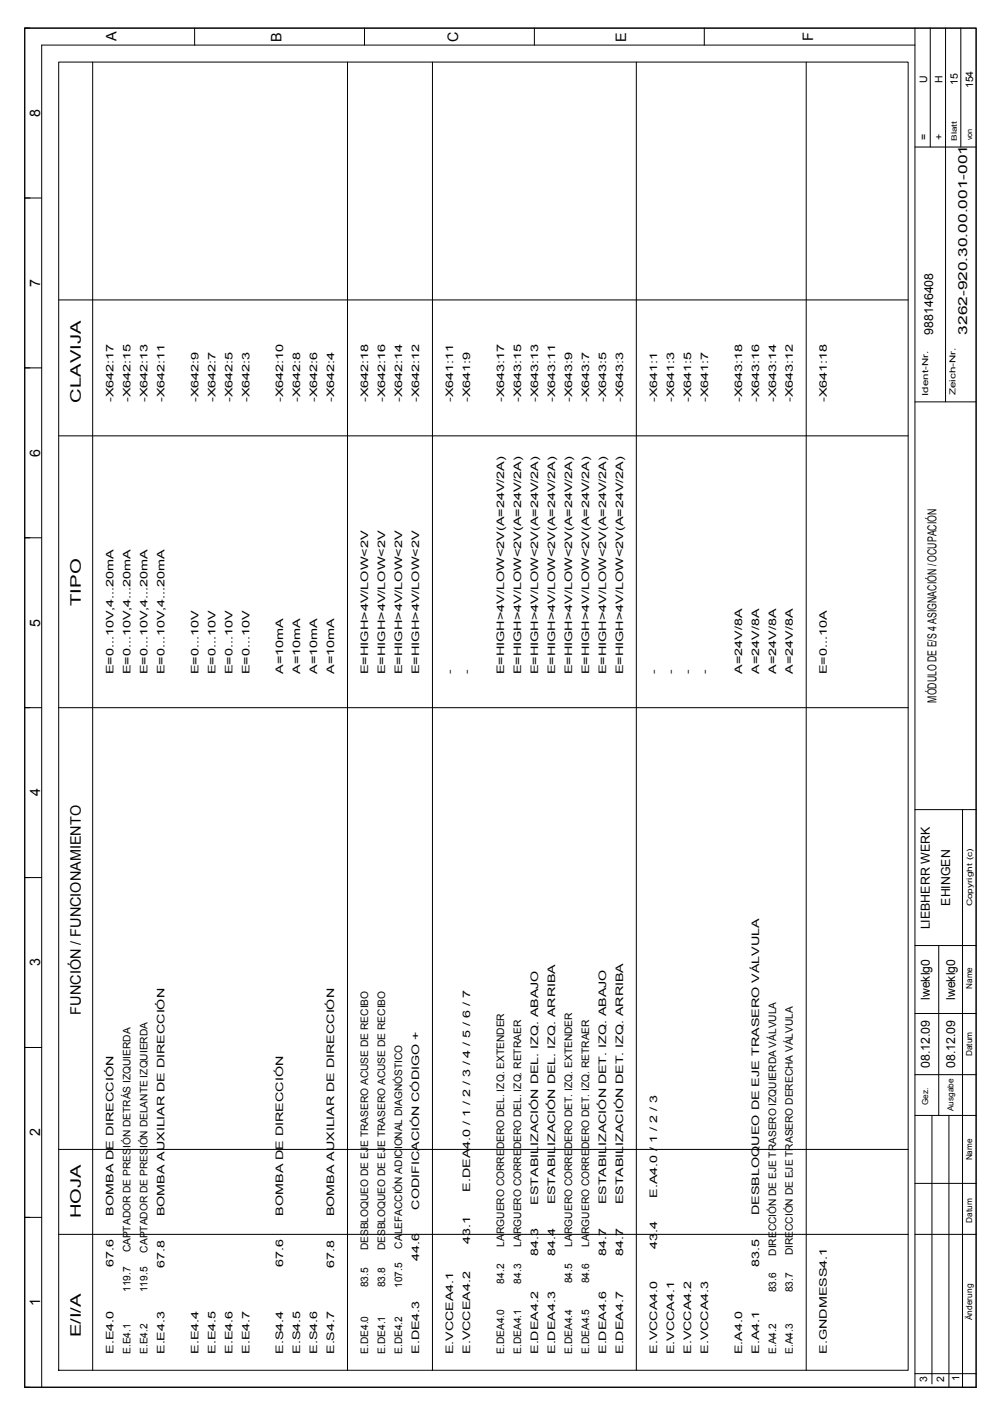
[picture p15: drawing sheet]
<svg xmlns="http://www.w3.org/2000/svg" width="210mm" height="297mm" viewBox="0 0 210 297" stroke-linecap="round" stroke-linejoin="round" font-family="sans-serif">
<defs><g id="words">
<g font-size="3.1">
<text x="24.7" y="8.7" transform="rotate(-90 24.7 8.7)">A</text>
<text x="59.7" y="8.8" transform="rotate(-90 59.7 8.8)">B</text>
<text x="97.1" y="8.9" transform="rotate(-90 97.1 8.9)">C</text>
<text x="132.8" y="8.8" transform="rotate(-90 132.8 8.8)">E</text>
<text x="172.4" y="8.7" transform="rotate(-90 172.4 8.7)">F</text>
<text x="8.5" y="24.8" transform="rotate(-90 8.5 24.8)">8</text>
<text x="8.5" y="60.8" transform="rotate(-90 8.5 60.8)">7</text>
<text x="17.2" y="85.4" transform="rotate(-90 17.2 85.4)">CLAVIJA</text>
<text x="8.5" y="96.8" transform="rotate(-90 8.5 96.8)">6</text>
<text x="17.2" y="128.5" transform="rotate(-90 17.2 128.5)">TIPO</text>
<text x="8.5" y="132.9" transform="rotate(-90 8.5 132.9)">5</text>
<text x="8.5" y="168.9" transform="rotate(-90 8.5 168.9)">4</text>
<text x="8.5" y="204.9" transform="rotate(-90 8.5 204.9)">3</text>
<text x="17.2" y="215.1" transform="rotate(-90 17.2 215.1)">FUNCIÓN / FUNCIONAMIENTO</text>
<text x="8.5" y="240.9" transform="rotate(-90 8.5 240.9)">2</text>
<text x="17.2" y="258.3" transform="rotate(-90 17.2 258.3)">HOJA</text>
<text x="8.5" y="276.8" transform="rotate(-90 8.5 276.8)">1</text>
<text x="17.2" y="283.5" transform="rotate(-90 17.2 283.5)">E/I/A</text>
</g>
<g font-size="2.6">
<text x="197.8" y="70.9" transform="rotate(-90 197.8 70.9)">988146408</text>
<text x="205" y="70.9" transform="rotate(-90 205 70.9)">3262-920.30.00.001-001</text>
<text x="198.6" y="149" transform="rotate(-90 198.6 149)">MÓDULO DE E/S 4 ASIGNACIÓN / OCUPACIÓN</text>
<text x="201.4" y="192" transform="rotate(-90 201.4 192)">EHINGEN</text>
<text x="197.1" y="197.1" transform="rotate(-90 197.1 197.1)">LIEBHERR WERK</text>
<text x="197.1" y="212" transform="rotate(-90 197.1 212)">lweklg0</text>
<text x="202.5" y="212" transform="rotate(-90 202.5 212)">lweklg0</text>
<text x="197.1" y="226.5" transform="rotate(-90 197.1 226.5)">08.12.09</text>
<text x="202.5" y="226.5" transform="rotate(-90 202.5 226.5)">08.12.09</text>
</g>
<g font-size="2.2">
<text x="196.6" y="17.6" transform="rotate(-90 196.6 17.6)">U</text>
<text x="199.8" y="17.6" transform="rotate(-90 199.8 17.6)">H</text>
<text x="203.1" y="18.1" transform="rotate(-90 203.1 18.1)">15</text>
<text x="206.3" y="18.7" transform="rotate(-90 206.3 18.7)">154</text>
<text x="196.6" y="29.6" transform="rotate(-90 196.6 29.6)">=</text>
<text x="199.8" y="29.6" transform="rotate(-90 199.8 29.6)">+</text>
<text x="24" y="85.3" transform="rotate(-90 24 85.3)">-X642:17</text>
<text x="27.7" y="85.3" transform="rotate(-90 27.7 85.3)">-X642:15</text>
<text x="31.3" y="85.3" transform="rotate(-90 31.3 85.3)">-X642:13</text>
<text x="34.9" y="85.3" transform="rotate(-90 34.9 85.3)">-X642:11</text>
<text x="42.1" y="85.3" transform="rotate(-90 42.1 85.3)">-X642:9</text>
<text x="45.7" y="85.3" transform="rotate(-90 45.7 85.3)">-X642:7</text>
<text x="49.3" y="85.3" transform="rotate(-90 49.3 85.3)">-X642:5</text>
<text x="52.9" y="85.3" transform="rotate(-90 52.9 85.3)">-X642:3</text>
<text x="60.1" y="85.3" transform="rotate(-90 60.1 85.3)">-X642:10</text>
<text x="63.7" y="85.3" transform="rotate(-90 63.7 85.3)">-X642:8</text>
<text x="67.3" y="85.3" transform="rotate(-90 67.3 85.3)">-X642:6</text>
<text x="70.9" y="85.3" transform="rotate(-90 70.9 85.3)">-X642:4</text>
<text x="78.1" y="85.3" transform="rotate(-90 78.1 85.3)">-X642:18</text>
<text x="81.7" y="85.3" transform="rotate(-90 81.7 85.3)">-X642:16</text>
<text x="85.3" y="85.3" transform="rotate(-90 85.3 85.3)">-X642:14</text>
<text x="88.9" y="85.3" transform="rotate(-90 88.9 85.3)">-X642:12</text>
<text x="96.1" y="85.3" transform="rotate(-90 96.1 85.3)">-X641:11</text>
<text x="99.7" y="85.3" transform="rotate(-90 99.7 85.3)">-X641:9</text>
<text x="106.9" y="85.3" transform="rotate(-90 106.9 85.3)">-X643:17</text>
<text x="110.5" y="85.3" transform="rotate(-90 110.5 85.3)">-X643:15</text>
<text x="114.1" y="85.3" transform="rotate(-90 114.1 85.3)">-X643:13</text>
<text x="117.7" y="85.3" transform="rotate(-90 117.7 85.3)">-X643:11</text>
<text x="121.3" y="85.3" transform="rotate(-90 121.3 85.3)">-X643:9</text>
<text x="124.9" y="85.3" transform="rotate(-90 124.9 85.3)">-X643:7</text>
<text x="128.5" y="85.3" transform="rotate(-90 128.5 85.3)">-X643:5</text>
<text x="132.1" y="85.3" transform="rotate(-90 132.1 85.3)">-X643:3</text>
<text x="139.3" y="85.3" transform="rotate(-90 139.3 85.3)">-X641:1</text>
<text x="142.9" y="85.3" transform="rotate(-90 142.9 85.3)">-X641:3</text>
<text x="146.5" y="85.3" transform="rotate(-90 146.5 85.3)">-X641:5</text>
<text x="150.1" y="85.3" transform="rotate(-90 150.1 85.3)">-X641:7</text>
<text x="157.3" y="85.3" transform="rotate(-90 157.3 85.3)">-X643:18</text>
<text x="160.9" y="85.3" transform="rotate(-90 160.9 85.3)">-X643:16</text>
<text x="164.5" y="85.3" transform="rotate(-90 164.5 85.3)">-X643:14</text>
<text x="168.1" y="85.3" transform="rotate(-90 168.1 85.3)">-X643:12</text>
<text x="175.3" y="85.3" transform="rotate(-90 175.3 85.3)">-X641:18</text>
<text x="24" y="143" transform="rotate(-90 24 143)">E=0...10V,4...20mA</text>
<text x="27.7" y="143" transform="rotate(-90 27.7 143)">E=0...10V,4...20mA</text>
<text x="31.3" y="143" transform="rotate(-90 31.3 143)">E=0...10V,4...20mA</text>
<text x="34.9" y="143" transform="rotate(-90 34.9 143)">E=0...10V,4...20mA</text>
<text x="42.1" y="143" transform="rotate(-90 42.1 143)">E=0...10V</text>
<text x="45.7" y="143" transform="rotate(-90 45.7 143)">E=0...10V</text>
<text x="49.3" y="143" transform="rotate(-90 49.3 143)">E=0...10V</text>
<text x="52.9" y="143" transform="rotate(-90 52.9 143)">E=0...10V</text>
<text x="60.1" y="142.8" transform="rotate(-90 60.1 142.8)">A=10mA</text>
<text x="63.7" y="142.8" transform="rotate(-90 63.7 142.8)">A=10mA</text>
<text x="67.3" y="142.8" transform="rotate(-90 67.3 142.8)">A=10mA</text>
<text x="70.9" y="142.8" transform="rotate(-90 70.9 142.8)">A=10mA</text>
<text x="78.1" y="143" transform="rotate(-90 78.1 143)">E=HIGH&gt;4V/LOW&lt;2V</text>
<text x="81.7" y="143" transform="rotate(-90 81.7 143)">E=HIGH&gt;4V/LOW&lt;2V</text>
<text x="85.3" y="143" transform="rotate(-90 85.3 143)">E=HIGH&gt;4V/LOW&lt;2V</text>
<text x="88.9" y="143" transform="rotate(-90 88.9 143)">E=HIGH&gt;4V/LOW&lt;2V</text>
<text x="96.1" y="142.9" transform="rotate(-90 96.1 142.9)">-</text>
<text x="99.7" y="142.9" transform="rotate(-90 99.7 142.9)">-</text>
<text x="106.9" y="143" transform="rotate(-90 106.9 143)">E=HIGH&gt;4V/LOW&lt;2V(A=24V/2A)</text>
<text x="110.5" y="143" transform="rotate(-90 110.5 143)">E=HIGH&gt;4V/LOW&lt;2V(A=24V/2A)</text>
<text x="114.1" y="143" transform="rotate(-90 114.1 143)">E=HIGH&gt;4V/LOW&lt;2V(A=24V/2A)</text>
<text x="117.7" y="143" transform="rotate(-90 117.7 143)">E=HIGH&gt;4V/LOW&lt;2V(A=24V/2A)</text>
<text x="121.3" y="143" transform="rotate(-90 121.3 143)">E=HIGH&gt;4V/LOW&lt;2V(A=24V/2A)</text>
<text x="124.9" y="143" transform="rotate(-90 124.9 143)">E=HIGH&gt;4V/LOW&lt;2V(A=24V/2A)</text>
<text x="128.5" y="143" transform="rotate(-90 128.5 143)">E=HIGH&gt;4V/LOW&lt;2V(A=24V/2A)</text>
<text x="132.1" y="143" transform="rotate(-90 132.1 143)">E=HIGH&gt;4V/LOW&lt;2V(A=24V/2A)</text>
<text x="139.3" y="142.9" transform="rotate(-90 139.3 142.9)">-</text>
<text x="142.9" y="142.9" transform="rotate(-90 142.9 142.9)">-</text>
<text x="146.5" y="142.9" transform="rotate(-90 146.5 142.9)">-</text>
<text x="150.1" y="142.9" transform="rotate(-90 150.1 142.9)">-</text>
<text x="157.3" y="142.8" transform="rotate(-90 157.3 142.8)">A=24V/8A</text>
<text x="160.9" y="142.8" transform="rotate(-90 160.9 142.8)">A=24V/8A</text>
<text x="164.5" y="142.8" transform="rotate(-90 164.5 142.8)">A=24V/8A</text>
<text x="168.1" y="142.8" transform="rotate(-90 168.1 142.8)">A=24V/8A</text>
<text x="175.3" y="143" transform="rotate(-90 175.3 143)">E=0...10A</text>
<text x="24" y="257.7" transform="rotate(-90 24 257.7)">BOMBA DE DIRECCIÓN</text>
<text x="34.9" y="257.8" transform="rotate(-90 34.9 257.8)">BOMBA AUXILIAR DE DIRECCIÓN</text>
<text x="60.1" y="257.7" transform="rotate(-90 60.1 257.7)">BOMBA DE DIRECCIÓN</text>
<text x="70.9" y="257.8" transform="rotate(-90 70.9 257.8)">BOMBA AUXILIAR DE DIRECCIÓN</text>
<text x="88.9" y="256.5" transform="rotate(-90 88.9 256.5)">CODIFICACIÓN CÓDIGO +</text>
<text x="99.7" y="252.7" transform="rotate(-90 99.7 252.7)">E.DEA4.0 / 1 / 2 / 3 / 4 / 5 / 6 / 7</text>
<text x="114.1" y="255.4" transform="rotate(-90 114.1 255.4)">ESTABILIZACIÓN DEL. IZQ. ABAJO</text>
<text x="117.7" y="255.4" transform="rotate(-90 117.7 255.4)">ESTABILIZACIÓN DEL. IZQ. ARRIBA</text>
<text x="128.5" y="255.4" transform="rotate(-90 128.5 255.4)">ESTABILIZACIÓN DET. IZQ. ABAJO</text>
<text x="132.1" y="255.4" transform="rotate(-90 132.1 255.4)">ESTABILIZACIÓN DET. IZQ. ARRIBA</text>
<text x="139.3" y="253.9" transform="rotate(-90 139.3 253.9)">E.A4.0 / 1 / 2 / 3</text>
<text x="160.9" y="257.6" transform="rotate(-90 160.9 257.6)">DESBLOQUEO DE EJE TRASERO VÁLVULA</text>
<text x="99.7" y="263.6" transform="rotate(-90 99.7 263.6)">43.1</text>
<text x="24" y="268.7" transform="rotate(-90 24 268.7)">67.6</text>
<text x="27.7" y="265.5" transform="rotate(-90 27.7 265.5)">CAPTADOR DE PRESIÓN DETRÁS IZQUIERDA</text>
<text x="31.3" y="265.6" transform="rotate(-90 31.3 265.6)">CAPTADOR DE PRESIÓN DELANTE IZQUIERDA</text>
<text x="34.9" y="268.8" transform="rotate(-90 34.9 268.8)">67.8</text>
<text x="60.1" y="268.7" transform="rotate(-90 60.1 268.7)">67.6</text>
<text x="70.9" y="268.8" transform="rotate(-90 70.9 268.8)">67.8</text>
<text x="78.1" y="265.1" transform="rotate(-90 78.1 265.1)">DESBLOQUEO DE EJE TRASERO ACUSE DE RECIBO</text>
<text x="81.7" y="265.1" transform="rotate(-90 81.7 265.1)">DESBLOQUEO DE EJE TRASERO ACUSE DE RECIBO</text>
<text x="85.3" y="264.7" transform="rotate(-90 85.3 264.7)">CALEFACCIÓN ADICIONAL DIAGNÓSTICO</text>
<text x="88.9" y="267.4" transform="rotate(-90 88.9 267.4)">44.6</text>
<text x="106.9" y="264.3" transform="rotate(-90 106.9 264.3)">LARGUERO CORREDERO DEL. IZQ. EXTENDER</text>
<text x="110.5" y="264.3" transform="rotate(-90 110.5 264.3)">LARGUERO CORREDERO DEL. IZQ. RETRAER</text>
<text x="114.1" y="266.3" transform="rotate(-90 114.1 266.3)">84.3</text>
<text x="117.7" y="266.3" transform="rotate(-90 117.7 266.3)">84.4</text>
<text x="121.3" y="264.3" transform="rotate(-90 121.3 264.3)">LARGUERO CORREDERO DET. IZQ. EXTENDER</text>
<text x="124.9" y="264.3" transform="rotate(-90 124.9 264.3)">LARGUERO CORREDERO DET. IZQ. RETRAER</text>
<text x="128.5" y="266.3" transform="rotate(-90 128.5 266.3)">84.7</text>
<text x="132.1" y="266.3" transform="rotate(-90 132.1 266.3)">84.7</text>
<text x="139.3" y="264.9" transform="rotate(-90 139.3 264.9)">43.4</text>
<text x="160.9" y="268.6" transform="rotate(-90 160.9 268.6)">83.5</text>
<text x="164.5" y="266.2" transform="rotate(-90 164.5 266.2)">DIRECCIÓN DE EJE TRASERO IZQUIERDA VÁLVULA</text>
<text x="168.1" y="266.2" transform="rotate(-90 168.1 266.2)">DIRECCIÓN DE EJE TRASERO DERECHA VÁLVULA</text>
<text x="27.7" y="274" transform="rotate(-90 27.7 274)">119.7</text>
<text x="31.3" y="274" transform="rotate(-90 31.3 274)">119.5</text>
<text x="78.1" y="273" transform="rotate(-90 78.1 273)">83.5</text>
<text x="81.7" y="273" transform="rotate(-90 81.7 273)">83.8</text>
<text x="85.3" y="273.1" transform="rotate(-90 85.3 273.1)">107.5</text>
<text x="106.9" y="272.1" transform="rotate(-90 106.9 272.1)">84.2</text>
<text x="110.5" y="272.1" transform="rotate(-90 110.5 272.1)">84.3</text>
<text x="121.3" y="272.1" transform="rotate(-90 121.3 272.1)">84.5</text>
<text x="124.9" y="272.1" transform="rotate(-90 124.9 272.1)">84.6</text>
<text x="164.5" y="274" transform="rotate(-90 164.5 274)">83.6</text>
<text x="168.1" y="274" transform="rotate(-90 168.1 274)">83.7</text>
<text x="24" y="287.1" transform="rotate(-90 24 287.1)">E.E4.0</text>
<text x="27.7" y="287.1" transform="rotate(-90 27.7 287.1)">E.E4.1</text>
<text x="31.3" y="287.1" transform="rotate(-90 31.3 287.1)">E.E4.2</text>
<text x="34.9" y="287.1" transform="rotate(-90 34.9 287.1)">E.E4.3</text>
<text x="42.1" y="287.1" transform="rotate(-90 42.1 287.1)">E.E4.4</text>
<text x="45.7" y="287.1" transform="rotate(-90 45.7 287.1)">E.E4.5</text>
<text x="49.3" y="287.1" transform="rotate(-90 49.3 287.1)">E.E4.6</text>
<text x="52.9" y="287.1" transform="rotate(-90 52.9 287.1)">E.E4.7</text>
<text x="60.1" y="287.1" transform="rotate(-90 60.1 287.1)">E.S4.4</text>
<text x="63.7" y="287.1" transform="rotate(-90 63.7 287.1)">E.S4.5</text>
<text x="67.3" y="287.1" transform="rotate(-90 67.3 287.1)">E.S4.6</text>
<text x="70.9" y="287.1" transform="rotate(-90 70.9 287.1)">E.S4.7</text>
<text x="78.1" y="287.1" transform="rotate(-90 78.1 287.1)">E.DE4.0</text>
<text x="81.7" y="287.1" transform="rotate(-90 81.7 287.1)">E.DE4.1</text>
<text x="85.3" y="287.1" transform="rotate(-90 85.3 287.1)">E.DE4.2</text>
<text x="88.9" y="287.1" transform="rotate(-90 88.9 287.1)">E.DE4.3</text>
<text x="96.1" y="287.1" transform="rotate(-90 96.1 287.1)">E.VCCEA4.1</text>
<text x="99.7" y="287.1" transform="rotate(-90 99.7 287.1)">E.VCCEA4.2</text>
<text x="106.9" y="287.1" transform="rotate(-90 106.9 287.1)">E.DEA4.0</text>
<text x="110.5" y="287.1" transform="rotate(-90 110.5 287.1)">E.DEA4.1</text>
<text x="114.1" y="287.1" transform="rotate(-90 114.1 287.1)">E.DEA4.2</text>
<text x="117.7" y="287.1" transform="rotate(-90 117.7 287.1)">E.DEA4.3</text>
<text x="121.3" y="287.1" transform="rotate(-90 121.3 287.1)">E.DEA4.4</text>
<text x="124.9" y="287.1" transform="rotate(-90 124.9 287.1)">E.DEA4.5</text>
<text x="128.5" y="287.1" transform="rotate(-90 128.5 287.1)">E.DEA4.6</text>
<text x="132.1" y="287.1" transform="rotate(-90 132.1 287.1)">E.DEA4.7</text>
<text x="139.3" y="287.1" transform="rotate(-90 139.3 287.1)">E.VCCA4.0</text>
<text x="142.9" y="287.1" transform="rotate(-90 142.9 287.1)">E.VCCA4.1</text>
<text x="146.5" y="287.1" transform="rotate(-90 146.5 287.1)">E.VCCA4.2</text>
<text x="150.1" y="287.1" transform="rotate(-90 150.1 287.1)">E.VCCA4.3</text>
<text x="157.3" y="287.1" transform="rotate(-90 157.3 287.1)">E.A4.0</text>
<text x="160.9" y="287.1" transform="rotate(-90 160.9 287.1)">E.A4.1</text>
<text x="164.5" y="287.1" transform="rotate(-90 164.5 287.1)">E.A4.2</text>
<text x="168.1" y="287.1" transform="rotate(-90 168.1 287.1)">E.A4.3</text>
<text x="175.3" y="287.1" transform="rotate(-90 175.3 287.1)">E.GNDMESS4.1</text>
<text x="196.6" y="292.9" transform="rotate(-90 196.6 292.9)">3</text>
<text x="200.2" y="292.9" transform="rotate(-90 200.2 292.9)">2</text>
<text x="203.4" y="292.8" transform="rotate(-90 203.4 292.8)">1</text>
</g>
<g font-size="1.7">
<text x="196.8" y="83.9" transform="rotate(-90 196.8 83.9)">Ident-Nr.</text>
<text x="202.6" y="83.8" transform="rotate(-90 202.6 83.8)">Zeich-Nr.</text>
<text x="206.2" y="209.6" transform="rotate(-90 206.2 209.6)">Name</text>
<text x="206.2" y="223.9" transform="rotate(-90 206.2 223.9)">Datum</text>
<text x="196.8" y="234.3" transform="rotate(-90 196.8 234.3)">Gez.</text>
<text x="202.2" y="235.6" transform="rotate(-90 202.2 235.6)">Ausgabe</text>
<text x="206.2" y="246" transform="rotate(-90 206.2 246)">Name</text>
<text x="206.2" y="259.2" transform="rotate(-90 206.2 259.2)">Datum</text>
<text x="206.2" y="279.9" transform="rotate(-90 206.2 279.9)">Änderung</text>
</g>
<g font-size="1.6">
<text x="202.9" y="29.9" transform="rotate(-90 202.9 29.9)">Blatt</text>
<text x="206.1" y="29.7" transform="rotate(-90 206.1 29.7)">von</text>
<text x="206.1" y="192.2" transform="rotate(-90 206.1 192.2)">Copyright (c)</text>
</g>
</g></defs>
<g fill="none" stroke="#000" stroke-width=".21">
<path d="M5.2 6h201.8v288.1h-201.8zM12.4 13.2h180.2v277.3h-180.2zM19.6 13.2v277.3M41.3 6v3.6M73.7 13.2v277.3M77.3 6v3.6M91.7 13.2v277.3M113.3 6v3.6M134.9 13.2v277.3M149.3 6v3.6M170.9 13.2v277.3M194 9.6h-185.2v284.5"/>
<path d="M194 6v288.1M197.2 6v25.2M200.5 6v79.2M203.7 6v25.2M194 31.2h13M5.2 42h3.6M5.2 78h3.6M12.4 63.6h180.2M12.4 92.4h180.2M194 85.2h13M5.2 114h3.6M5.2 150h3.6"/>
<path d="M12.4 150h180.2M194 171.7h13M204.1 171.7v122.4M5.2 186.1h3.6M194 214.9h13M194 200.5h13M199 200.5v36M5.2 222.1h3.6M194 236.5h13M194 227.8h13M197.6 236.5v56.9M201.2 236.5v57.6"/>
<path d="M5.2 258.1h3.6M12.4 243.7h180.2M194 250.9h13M12.4 261.7h180.2M194 261.7h13M194 291.2h13"/>
</g>
<use href="#words"/>
</svg>
